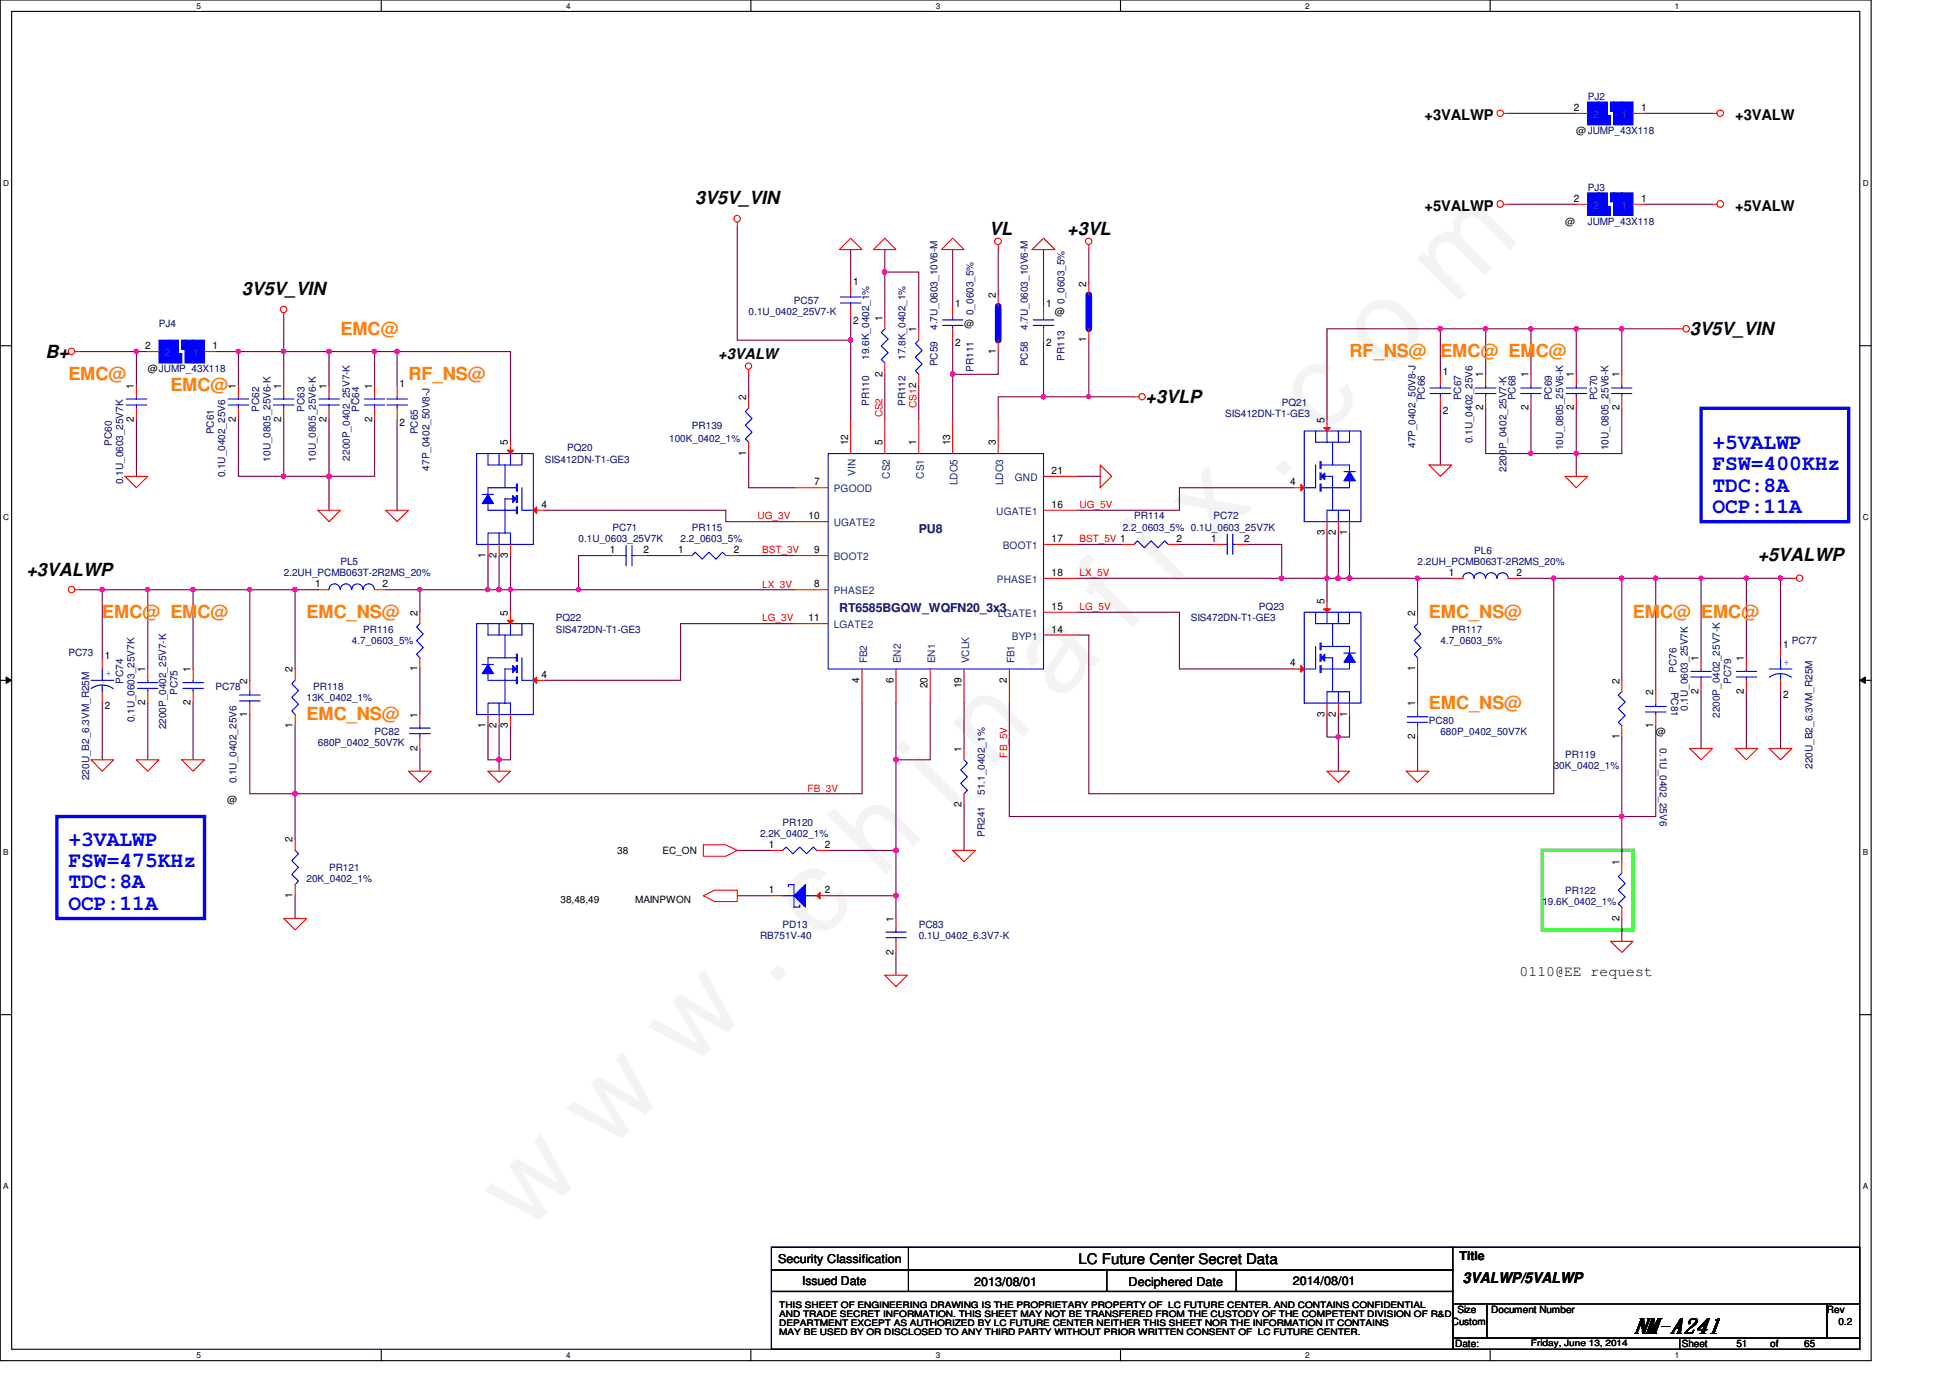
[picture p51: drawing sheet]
<svg xmlns="http://www.w3.org/2000/svg" width="297mm" height="210mm" viewBox="0 0 297 210" stroke-linecap="round" stroke-linejoin="round" font-family="sans-serif">
<defs><g id="words">
<text font-size="17.6" fill="#f0f" x="80.1" y="188" transform="rotate(-45 80.1 188)">w w w . c h i n a f i x . c o m</text>
<g font-size="3.3" fill="#00f">
<text x="260.9" y="68.4">+5VALWP</text>
<text x="260.9" y="71.6">FSW=400KHz</text>
<text x="260.9" y="74.9">TDC:8A</text>
<text x="260.9" y="78.1">OCP:11A</text>
<text x="10.4" y="128.8">+3VALWP</text>
<text x="10.4" y="132.1">FSW=475KHz</text>
<text x="10.4" y="135.3">TDC:8A</text>
<text x="10.4" y="138.6">OCP:11A</text>
</g>
<text font-size="3.3" x="248.7" y="203.1">NM-A241</text>
<g font-size="2.8">
<text x="105.9" y="31">3V5V_VIN</text>
<text x="150.7" y="35.7">VL</text>
<text x="162.6" y="35.7">+3VL</text>
<text x="36.8" y="44.9">3V5V_VIN</text>
<text x="257.4" y="51.1">3V5V_VIN</text>
<text x="6.9" y="54.5">B+</text>
<text x="174.5" y="61.4">+3VLP</text>
<text x="4" y="87.7">+3VALWP</text>
<text x="267.8" y="85.5">+5VALWP</text>
</g>
<g font-size="2.8" fill="#ff8000">
<text x="51.9" y="51">EMC@</text>
<text x="10.4" y="57.9">EMC@</text>
<text x="25.9" y="59.6">EMC@</text>
<text x="62.2" y="57.9">RF_NS@</text>
<text x="205.6" y="54.4">RF_NS@</text>
<text x="219.4" y="54.4">EMC@ EMC@</text>
<text x="15.6" y="94.1">EMC@ EMC@</text>
<text x="46.7" y="94.1">EMC_NS@</text>
<text x="217.7" y="94.1">EMC_NS@</text>
<text x="248.7" y="94.1">EMC@</text>
<text x="259.1" y="94.1">EMC@</text>
<text x="217.7" y="107.9">EMC_NS@</text>
<text x="46.7" y="109.7">EMC_NS@</text>
</g>
<g font-size="2.2">
<text x="217" y="18.3">+3VALWP</text>
<text x="264.3" y="18.3">+3VALW</text>
<text x="217" y="32.1">+5VALWP</text>
<text x="264.3" y="32.1">+5VALW</text>
<text x="109.4" y="54.7">+3VALW</text>
<text x="231.5" y="148.6">0110@EE request</text>
<text x="164.3" y="192.5">LC Future Center Secret Data</text>
<text x="222.8" y="195.5">3VALWP/5VALWP</text>
</g>
<g font-size="1.9" fill="#000080">
<text x="140" y="81.2">PU8</text>
<text x="127.8" y="93.3">RT6585BGQW_WQFN20_3x3</text>
</g>
<g font-size="1.9">
<text x="222.3" y="191.9">Title</text>
<text x="118.5" y="192.4">Security Classification</text>
<text x="122.2" y="195.7">Issued Date</text>
<text x="148.4" y="195.8">2013/08/01</text>
<text x="171.9" y="195.8">Deciphered Date</text>
<text x="196.9" y="195.7">2014/08/01</text>
</g>
<g font-size="1.6">
<text x="239.7" y="16.9">2</text>
<text x="250" y="16.9">1</text>
<text x="239.7" y="30.7">2</text>
<text x="250" y="30.7">1</text>
<text x="130" y="43.3">1</text>
<text x="145.5" y="46.8">1</text>
<text x="151.7" y="45.4" transform="rotate(-90 151.7 45.4)">2</text>
<text x="159.3" y="46.8">1</text>
<text x="165.5" y="43.7" transform="rotate(-90 165.5 43.7)">2</text>
<text x="22.1" y="53.2">2</text>
<text x="32.4" y="53.2">1</text>
<text x="130" y="49.3">2</text>
<text x="134.4" y="48.9" transform="rotate(-90 134.4 48.9)">1</text>
<text x="139.6" y="50.6" transform="rotate(-90 139.6 50.6)">1</text>
<text x="145.5" y="52.7">2</text>
<text x="151.7" y="53.9" transform="rotate(-90 151.7 53.9)">1</text>
<text x="159.3" y="52.7">2</text>
<text x="165.5" y="52.2" transform="rotate(-90 165.5 52.2)">1</text>
<text x="20.4" y="59.2" transform="rotate(-90 20.4 59.2)">1</text>
<text x="35.9" y="59.2" transform="rotate(-90 35.9 59.2)">1</text>
<text x="42.8" y="59.2" transform="rotate(-90 42.8 59.2)">1</text>
<text x="49.7" y="59.2" transform="rotate(-90 49.7 59.2)">1</text>
<text x="56.7" y="59.2" transform="rotate(-90 56.7 59.2)">1</text>
<text x="60.9" y="58.9">1</text>
<text x="134.4" y="57.4" transform="rotate(-90 134.4 57.4)">2</text>
<text x="219.8" y="57.1">1</text>
<text x="225.9" y="57.5" transform="rotate(-90 225.9 57.5)">1</text>
<text x="232.8" y="57.5" transform="rotate(-90 232.8 57.5)">1</text>
<text x="239.7" y="57.5" transform="rotate(-90 239.7 57.5)">1</text>
<text x="246.7" y="57.5" transform="rotate(-90 246.7 57.5)">1</text>
<text x="20.4" y="64.3" transform="rotate(-90 20.4 64.3)">2</text>
<text x="35.9" y="64.3" transform="rotate(-90 35.9 64.3)">2</text>
<text x="42.8" y="64.3" transform="rotate(-90 42.8 64.3)">2</text>
<text x="49.7" y="64.3" transform="rotate(-90 49.7 64.3)">2</text>
<text x="56.7" y="64.3" transform="rotate(-90 56.7 64.3)">2</text>
<text x="60.9" y="64.9">2</text>
<text x="113.7" y="61" transform="rotate(-90 113.7 61)">2</text>
<text x="201.8" y="64.4" transform="rotate(-90 201.8 64.4)">5</text>
<text x="219.8" y="63.1">2</text>
<text x="225.9" y="62.5" transform="rotate(-90 225.9 62.5)">2</text>
<text x="232.8" y="62.5" transform="rotate(-90 232.8 62.5)">2</text>
<text x="239.7" y="62.5" transform="rotate(-90 239.7 62.5)">2</text>
<text x="246.7" y="62.5" transform="rotate(-90 246.7 62.5)">2</text>
<text x="77.4" y="67.9" transform="rotate(-90 77.4 67.9)">5</text>
<text x="113.7" y="69.4" transform="rotate(-90 113.7 69.4)">1</text>
<text x="129.2" y="67.9" transform="rotate(-90 129.2 67.9)">12</text>
<text x="134.4" y="67.9" transform="rotate(-90 134.4 67.9)">5</text>
<text x="139.6" y="67.9" transform="rotate(-90 139.6 67.9)">1</text>
<text x="144.7" y="67.9" transform="rotate(-90 144.7 67.9)">13</text>
<text x="151.7" y="67.9" transform="rotate(-90 151.7 67.9)">3</text>
<text x="82.5" y="77.3">4</text>
<text x="124" y="73.9">7</text>
<text x="160.2" y="72.2">21</text>
<text x="160.2" y="77.3">16</text>
<text x="196.6" y="73.9">4</text>
<text x="123.1" y="79.1">10</text>
<text x="160.2" y="82.5">17</text>
<text x="179.2" y="82.5">2</text>
<text x="184.5" y="82.5">1</text>
<text x="189.5" y="82.5">2</text>
<text x="201.8" y="81.5" transform="rotate(-90 201.8 81.5)">3</text>
<text x="203.5" y="81.5" transform="rotate(-90 203.5 81.5)">2</text>
<text x="205.2" y="81.5" transform="rotate(-90 205.2 81.5)">1</text>
<text x="48" y="89.5">1</text>
<text x="58.3" y="89.5">2</text>
<text x="74" y="85" transform="rotate(-90 74 85)">1</text>
<text x="75.6" y="85" transform="rotate(-90 75.6 85)">2</text>
<text x="77.4" y="85" transform="rotate(-90 77.4 85)">3</text>
<text x="92.9" y="84.2">1</text>
<text x="98" y="84.2">2</text>
<text x="103.3" y="84.2">1</text>
<text x="111.8" y="84.2">2</text>
<text x="124" y="89.5">8</text>
<text x="124" y="84.2">9</text>
<text x="160.2" y="87.7">18</text>
<text x="220.7" y="87.7">1</text>
<text x="231" y="87.7">2</text>
<text x="63.6" y="93.8" transform="rotate(-90 63.6 93.8)">2</text>
<text x="77.4" y="93.8" transform="rotate(-90 77.4 93.8)">5</text>
<text x="123.1" y="94.6">11</text>
<text x="160.2" y="92.9">15</text>
<text x="201.8" y="92" transform="rotate(-90 201.8 92)">5</text>
<text x="215.6" y="93.8" transform="rotate(-90 215.6 93.8)">2</text>
<text x="16" y="100.3">1</text>
<text x="160.2" y="96.4">14</text>
<text x="196.6" y="101.5">4</text>
<text x="258.7" y="100.7" transform="rotate(-90 258.7 100.7)">1</text>
<text x="265.6" y="100.7" transform="rotate(-90 265.6 100.7)">1</text>
<text x="271.6" y="98.6">1</text>
<text x="22.1" y="107.4" transform="rotate(-90 22.1 107.4)">2</text>
<text x="22.1" y="102.4" transform="rotate(-90 22.1 102.4)">1</text>
<text x="29" y="107.4" transform="rotate(-90 29 107.4)">2</text>
<text x="29" y="102.4" transform="rotate(-90 29 102.4)">1</text>
<text x="37.7" y="104.1" transform="rotate(-90 37.7 104.1)">2</text>
<text x="44.6" y="102.4" transform="rotate(-90 44.6 102.4)">2</text>
<text x="63.6" y="102.3" transform="rotate(-90 63.6 102.3)">1</text>
<text x="82.5" y="103.3">4</text>
<text x="130.9" y="104" transform="rotate(-90 130.9 104)">4</text>
<text x="136.1" y="104" transform="rotate(-90 136.1 104)">6</text>
<text x="141.3" y="104.8" transform="rotate(-90 141.3 104.8)">20</text>
<text x="146.5" y="104.8" transform="rotate(-90 146.5 104.8)">19</text>
<text x="153.4" y="104" transform="rotate(-90 153.4 104)">2</text>
<text x="215.6" y="107.6" transform="rotate(-90 215.6 107.6)">1</text>
<text x="215.6" y="102.3" transform="rotate(-90 215.6 102.3)">1</text>
<text x="246.7" y="104.1" transform="rotate(-90 246.7 104.1)">2</text>
<text x="251.8" y="105.9" transform="rotate(-90 251.8 105.9)">2</text>
<text x="258.7" y="105.7" transform="rotate(-90 258.7 105.7)">2</text>
<text x="265.6" y="105.7" transform="rotate(-90 265.6 105.7)">2</text>
<text x="271.6" y="106.3">2</text>
<text x="16" y="108">2</text>
<text x="37.7" y="109.2" transform="rotate(-90 37.7 109.2)">1</text>
<text x="44.6" y="110.9" transform="rotate(-90 44.6 110.9)">1</text>
<text x="63.6" y="109.3" transform="rotate(-90 63.6 109.3)">1</text>
<text x="74" y="110.9" transform="rotate(-90 74 110.9)">1</text>
<text x="75.6" y="110.9" transform="rotate(-90 75.6 110.9)">2</text>
<text x="77.4" y="110.9" transform="rotate(-90 77.4 110.9)">3</text>
<text x="201.8" y="109.2" transform="rotate(-90 201.8 109.2)">3</text>
<text x="203.5" y="109.2" transform="rotate(-90 203.5 109.2)">2</text>
<text x="205.2" y="109.2" transform="rotate(-90 205.2 109.2)">1</text>
<text x="215.6" y="112.6" transform="rotate(-90 215.6 112.6)">2</text>
<text x="246.7" y="112.6" transform="rotate(-90 246.7 112.6)">1</text>
<text x="251.8" y="110.9" transform="rotate(-90 251.8 110.9)">1</text>
<text x="63.6" y="114.3" transform="rotate(-90 63.6 114.3)">2</text>
<text x="146.5" y="114.5" transform="rotate(-90 146.5 114.5)">1</text>
<text x="146.5" y="123" transform="rotate(-90 146.5 123)">2</text>
<text x="44.6" y="128.3" transform="rotate(-90 44.6 128.3)">2</text>
<text x="117.1" y="129.2">1</text>
<text x="125.6" y="129.2">2</text>
<text x="246.7" y="131.8" transform="rotate(-90 246.7 131.8)">1</text>
<text x="44.6" y="136.8" transform="rotate(-90 44.6 136.8)">1</text>
<text x="117.1" y="136.1">1</text>
<text x="125.6" y="136.1">2</text>
<text x="136.1" y="140.4" transform="rotate(-90 136.1 140.4)">1</text>
<text x="246.7" y="140.3" transform="rotate(-90 246.7 140.3)">2</text>
<text x="136.1" y="145.5" transform="rotate(-90 136.1 145.5)">2</text>
</g>
<g font-size="1.6" fill="#004080">
<text x="242.7" y="18">2</text>
<text x="247" y="18">1</text>
<text x="242.7" y="31.8">2</text>
<text x="247" y="31.8">1</text>
<text x="25.1" y="54.3">2</text>
<text x="29.4" y="54.3">1</text>
<text x="127" y="75">PGOOD</text>
<text x="130.3" y="72.5" transform="rotate(-90 130.3 72.5)">VIN</text>
<text x="135.5" y="72.9" transform="rotate(-90 135.5 72.9)">CS2</text>
<text x="140.7" y="72.9" transform="rotate(-90 140.7 72.9)">CS1</text>
<text x="145.9" y="73.9" transform="rotate(-90 145.9 73.9)">LDO5</text>
<text x="152.8" y="73.9" transform="rotate(-90 152.8 73.9)">LDO3</text>
<text x="154.6" y="73.3">GND</text>
<text x="127" y="80.2">UGATE2</text>
<text x="151.8" y="78.4">UGATE1</text>
<text x="152.7" y="83.7">BOOT1</text>
<text x="127" y="85.3">BOOT2</text>
<text x="151.8" y="88.8">PHASE1</text>
<text x="127" y="90.6">PHASE2</text>
<text x="127" y="95.7">LGATE2</text>
<text x="152" y="94">LGATE1</text>
<text x="132.1" y="101" transform="rotate(-90 132.1 101)">FB2</text>
<text x="137.2" y="101" transform="rotate(-90 137.2 101)">EN2</text>
<text x="142.4" y="101" transform="rotate(-90 142.4 101)">EN1</text>
<text x="147.6" y="101" transform="rotate(-90 147.6 101)">VCLK</text>
<text x="154.1" y="97.5">BYP1</text>
<text x="154.5" y="101" transform="rotate(-90 154.5 101)">FB1</text>
</g>
<g font-size="1.5" fill="#000080">
<text x="241.8" y="15.2">PJ2</text>
<text x="241.8" y="29">PJ3</text>
<text x="241.8" y="34.2">JUMP_43X118</text>
<text x="120.9" y="46.3">PC57</text>
<text x="162.1" y="46.3" transform="rotate(-90 162.1 46.3)">0_0603_5%</text>
<text x="24.2" y="49.8">PJ4</text>
<text x="114" y="48">0.1U_0402_25V7-K</text>
<text x="142.8" y="50.2" transform="rotate(-90 142.8 50.2)">4.7U_0603_10V6-M</text>
<text x="148.3" y="48" transform="rotate(-90 148.3 48)">0_0603_5%</text>
<text x="156.6" y="50.2" transform="rotate(-90 156.6 50.2)">4.7U_0603_10V6-M</text>
<text x="132.4" y="54.8" transform="rotate(-90 132.4 54.8)">19.6K_0402_1%</text>
<text x="137.9" y="54.8" transform="rotate(-90 137.9 54.8)">17.8K_0402_1%</text>
<text x="142.8" y="55.8" transform="rotate(-90 142.8 55.8)">PC59</text>
<text x="148.3" y="56.6" transform="rotate(-90 148.3 56.6)">PR111</text>
<text x="156.6" y="55.8" transform="rotate(-90 156.6 55.8)">PC58</text>
<text x="162.1" y="54.9" transform="rotate(-90 162.1 54.9)">PR113</text>
<text x="39.5" y="62.7" transform="rotate(-90 39.5 62.7)">PC62</text>
<text x="46.4" y="62.7" transform="rotate(-90 46.4 62.7)">PC63</text>
<text x="54.7" y="62.7" transform="rotate(-90 54.7 62.7)">PC64</text>
<text x="105.4" y="65.3">PR139</text>
<text x="132.4" y="61.8" transform="rotate(-90 132.4 61.8)">PR110</text>
<text x="137.9" y="61.8" transform="rotate(-90 137.9 61.8)">PR112</text>
<text x="186.6" y="63.6">SIS412DN-T1-GE3</text>
<text x="195.2" y="61.8">PQ21</text>
<text x="217" y="61" transform="rotate(-90 217 61)">PC66</text>
<text x="222.6" y="61" transform="rotate(-90 222.6 61)">PC67</text>
<text x="230.8" y="61" transform="rotate(-90 230.8 61)">PC68</text>
<text x="236.4" y="61" transform="rotate(-90 236.4 61)">PC69</text>
<text x="243.3" y="61" transform="rotate(-90 243.3 61)">PC70</text>
<text x="17" y="67.9" transform="rotate(-90 17 67.9)">PC60</text>
<text x="32.6" y="66.2" transform="rotate(-90 32.6 66.2)">PC61</text>
<text x="41.2" y="70.3" transform="rotate(-90 41.2 70.3)">10U_0805_25V6-K</text>
<text x="48.1" y="70.3" transform="rotate(-90 48.1 70.3)">10U_0805_25V6-K</text>
<text x="53.3" y="70.1" transform="rotate(-90 53.3 70.1)">2200P_0402_25V7-K</text>
<text x="63.7" y="66.2" transform="rotate(-90 63.7 66.2)">PC65</text>
<text x="65.4" y="71.7" transform="rotate(-90 65.4 71.7)">47P_0402_50V8-J</text>
<text x="83" y="70.5">SIS412DN-T1-GE3</text>
<text x="86.4" y="68.7">PQ20</text>
<text x="101.9" y="67.4">100K_0402_1%</text>
<text x="215.6" y="68.2" transform="rotate(-90 215.6 68.2)">47P_0402_50V8-J</text>
<text x="224.3" y="67.5" transform="rotate(-90 224.3 67.5)">0.1U_0402_25V6</text>
<text x="229.5" y="71.8" transform="rotate(-90 229.5 71.8)">2200P_0402_25V7-K</text>
<text x="238.1" y="68.6" transform="rotate(-90 238.1 68.6)">10U_0805_25V6-K</text>
<text x="245" y="68.6" transform="rotate(-90 245 68.6)">10U_0805_25V6-K</text>
<text x="18.8" y="73.7" transform="rotate(-90 18.8 73.7)">0.1U_0603_25V7K</text>
<text x="34.3" y="72.7" transform="rotate(-90 34.3 72.7)">0.1U_0402_25V6</text>
<text x="88.1" y="82.6">0.1U_0603_25V7K</text>
<text x="93.3" y="80.9">PC71</text>
<text x="103.7" y="82.6">2.2_0603_5%</text>
<text x="105.4" y="80.9">PR115</text>
<text x="171" y="80.9">2.2_0603_5% 0.1U_0603_25V7K</text>
<text x="172.8" y="79.1">PR114</text>
<text x="184.9" y="79.1">PC72</text>
<text x="43.2" y="87.8">2.2UH_PCMB063T-2R2MS_20%</text>
<text x="51.9" y="86">PL5</text>
<text x="215.9" y="86">2.2UH_PCMB063T-2R2MS_20%</text>
<text x="224.6" y="84.3">PL6</text>
<text x="84.7" y="94.7">PQ22</text>
<text x="181.4" y="94.7">SIS472DN-T1-GE3</text>
<text x="191.8" y="93">PQ23</text>
<text x="10.4" y="99.9">PC73</text>
<text x="53.6" y="98.1">4.7_0603_5%</text>
<text x="55.3" y="96.4">PR116</text>
<text x="84.7" y="96.4">SIS472DN-T1-GE3</text>
<text x="219.4" y="98.1">4.7_0603_5%</text>
<text x="221.1" y="96.4">PR117</text>
<text x="273" y="98.1">PC77</text>
<text x="18.8" y="104.1" transform="rotate(-90 18.8 104.1)">PC74</text>
<text x="27" y="105.9" transform="rotate(-90 27 105.9)">PC75</text>
<text x="32.8" y="105">PC78</text>
<text x="46.7" y="106.8">13K_0402_1%</text>
<text x="47.7" y="105">PR118</text>
<text x="254.6" y="105.4" transform="rotate(90 254.6 105.4)">PC81</text>
<text x="255.4" y="102.4" transform="rotate(-90 255.4 102.4)">PC76</text>
<text x="263.7" y="104.1" transform="rotate(-90 263.7 104.1)">PC79</text>
<text x="20.5" y="110" transform="rotate(-90 20.5 110)">0.1U_0603_25V7K</text>
<text x="25.3" y="111.1" transform="rotate(-90 25.3 111.1)">2200P_0402_25V7-K</text>
<text x="48.4" y="113.7">680P_0402_50V7K</text>
<text x="57.1" y="111.9">PC82</text>
<text x="217.7" y="110.2">PC80</text>
<text x="219.4" y="111.9">680P_0402_50V7K</text>
<text x="257.1" y="108.3" transform="rotate(-90 257.1 108.3)">0.1U_0603_25V7K</text>
<text x="262" y="109.3" transform="rotate(-90 262 109.3)">2200P_0402_25V7-K</text>
<text x="13.6" y="118.8" transform="rotate(-90 13.6 118.8)">220U_B2_6.3VM_R25M</text>
<text x="36" y="119.3" transform="rotate(-90 36 119.3)">0.1U_0402_25V6</text>
<text x="236.7" y="117.1">30K_0402_1%</text>
<text x="238.4" y="115.4">PR119</text>
<text x="252.9" y="114" transform="rotate(90 252.9 114)">0.1U_0402_25V6</text>
<text x="276.1" y="117.1" transform="rotate(-90 276.1 117.1)">220U_B2_6.3VM_R25M</text>
<text x="119.2" y="125.8">PR120</text>
<text x="150" y="121.1" transform="rotate(-90 150 121.1)">51.1_0402_1%</text>
<text x="115.8" y="127.5">2.2K_0402_1%</text>
<text x="150" y="127.5" transform="rotate(-90 150 127.5)">PR241</text>
<text x="46.7" y="134.4">20K_0402_1%</text>
<text x="50.1" y="132.7">PR121</text>
<text x="234.9" y="137.8">19.6K_0402_1%</text>
<text x="238.4" y="136.1">PR122</text>
<text x="115.8" y="143">RB751V-40</text>
<text x="119.2" y="141.3">PD13</text>
<text x="140" y="141.3">PC83</text>
<text x="140" y="143">0.1U_0402_6.3V7-K</text>
</g>
<g font-size="1.5">
<text x="240.1" y="20.4">@JUMP_43X118</text>
<text x="238.4" y="34.2">@</text>
<text x="146.9" y="49.8">@</text>
<text x="160.7" y="48">@</text>
<text x="22.5" y="56.7">@JUMP_43X118</text>
<text x="252.2" y="111.9">@</text>
<text x="34.6" y="122.3">@</text>
<text x="94" y="130.1">38</text>
<text x="100.9" y="130.1">EC_ON</text>
<text x="85.4" y="137.5">38,48,49</text>
<text x="96.8" y="137.5">MAINPWON</text>
<text x="221.1" y="201.8">Custom</text>
<text x="222" y="200">Size</text>
<text x="227.2" y="200">Document Number</text>
<text x="278.3" y="200">Rev</text>
<text x="280" y="201.8">0.2</text>
<text x="221.7" y="205.2">Date:</text>
<text x="256.2" y="205.2">Sheet</text>
<text x="264.5" y="205.2">51</text>
<text x="269.7" y="205.2">of</text>
<text x="274.8" y="205.2">65</text>
</g>
<g font-size="1.5" fill="#f00">
<text x="134.4" y="63.6" transform="rotate(-90 134.4 63.6)">CS2</text>
<text x="139.6" y="62.2" transform="rotate(-90 139.6 62.2)">CS12</text>
<text x="164.5" y="77.4">UG_5V</text>
<text x="115.4" y="79.1">UG_3V</text>
<text x="164.5" y="82.6">BST_5V 1</text>
<text x="116.1" y="84.3">BST_3V</text>
<text x="116.1" y="89.5">LX_3V</text>
<text x="164.5" y="87.8">LX_5V</text>
<text x="116.1" y="94.7">LG_3V</text>
<text x="164.5" y="92.9">LG_5V</text>
<text x="153.4" y="115.4" transform="rotate(-90 153.4 115.4)">FB_5V</text>
<text x="123" y="120.6">FB_3V</text>
</g>
<g font-size="1.5" fill="#00f">
<text x="271.7" y="101.3">+</text>
<text x="16.1" y="103">+</text>
</g>
<g font-size="1.4">
<text x="118.7" y="199.2">THIS SHEET OF ENGINEERING DRAWING IS THE PROPRIETARY PROPERTY OF LC FUTURE CENTER. AND CONTAINS CONFIDENTIAL</text>
<text x="118.7" y="200.6">AND TRADE SECRET INFORMATION. THIS SHEET MAY NOT BE TRANSFERED FROM THE CUSTODY OF THE COMPETENT DIVISION OF R&amp;D</text>
<text x="118.7" y="202">DEPARTMENT EXCEPT AS AUTHORIZED BY LC FUTURE CENTER NEITHER THIS SHEET NOR THE INFORMATION IT CONTAINS</text>
<text x="118.7" y="203.4">MAY BE USED BY OR DISCLOSED TO ANY THIRD PARTY WITHOUT PRIOR WRITTEN CONSENT OF LC FUTURE CENTER.</text>
<text x="233.2" y="205.1">Friday, June 13, 2014</text>
</g>
<g font-size="1.3">
<text x="29.9" y="1.4">5</text>
<text x="86.2" y="1.4">4</text>
<text x="142.5" y="1.4">3</text>
<text x="198.8" y="1.4">2</text>
<text x="255.1" y="1.4">1</text>
<text x=".5" y="28.3">D</text>
<text x="283.8" y="28.3">D</text>
<text x=".5" y="79.2">C</text>
<text x="283.8" y="79.2">C</text>
<text x=".5" y="130.2">B</text>
<text x="283.8" y="130.2">B</text>
<text x=".5" y="181.1">A</text>
<text x="283.8" y="181.1">A</text>
<text x="29.9" y="206.9">5</text>
<text x="86.2" y="206.9">4</text>
<text x="142.5" y="206.9">3</text>
<text x="198.8" y="206.9">2</text>
<text x="255.1" y="206.9">1</text>
</g>
</g></defs>
<path d="M0 0h285v207.3h-285zM1.8 1.7h281.5v203.8h-281.5z" fill="none" stroke="#000" stroke-width=".17"/>
<g fill="#fff">
<path d="M29.9 .2h.7v1.4h-.7z"/>
<path d="M29.9 205.7h.7v1.4h-.7z"/>
</g>
<path d="M58.1 0v1.7M58.1 205.5v1.8" fill="none" stroke="#000" stroke-width=".17"/>
<g fill="#fff">
<path d="M86.2 .2h.7v1.4h-.7z"/>
<path d="M86.2 205.7h.7v1.4h-.7z"/>
</g>
<path d="M114.4 0v1.7M114.4 205.5v1.8" fill="none" stroke="#000" stroke-width=".17"/>
<g fill="#fff">
<path d="M142.5 .2h.7v1.4h-.7z"/>
<path d="M142.5 205.7h.7v1.4h-.7z"/>
</g>
<path d="M170.7 0v1.7M170.7 205.5v1.8" fill="none" stroke="#000" stroke-width=".17"/>
<g fill="#fff">
<path d="M198.8 .2h.7v1.4h-.7z"/>
<path d="M198.8 205.7h.7v1.4h-.7z"/>
</g>
<path d="M227 0v1.7M227 205.5v1.8" fill="none" stroke="#000" stroke-width=".17"/>
<g fill="#fff">
<path d="M255.1 .2h.7v1.4h-.7z"/>
<path d="M255.1 205.7h.7v1.4h-.7z"/>
<path d="M.5 27.2h.9v1.4h-.9z"/>
<path d="M283.8 27.2h.8v1.4h-.8z"/>
<path d="M.5 78.1h.9v1.4h-.9z"/>
<path d="M283.8 78.1h.8v1.4h-.8z"/>
</g>
<path d="M0 52.7h1.8M283.3 52.7h1.7" fill="none" stroke="#000" stroke-width=".17"/>
<g fill="#fff">
<path d="M.5 129.1h.8v1.4h-.8z"/>
<path d="M283.8 129.1h.8v1.4h-.8z"/>
</g>
<path d="M0 103.6h1.8M283.3 103.6h1.7" fill="none" stroke="#000" stroke-width=".17"/>
<path d="M.9 103.1l.9 .5-.9 .5zM283.3 103.6l.8-.5v1z" fill="#000"/>
<path d="M.9 103.1l.9 .5-.9 .5zM283.3 103.6l.8-.5v1z" fill="none" stroke="#000" stroke-width=".15"/>
<g fill="#fff">
<path d="M.5 180h.8v1.4h-.8z"/>
<path d="M283.8 180h.8v1.4h-.8z"/>
</g>
<path d="M0 154.6h1.8M283.3 154.6h1.7" fill="none" stroke="#000" stroke-width=".17"/>
<path d="M259.1 62.2h22.5v17.3h-22.5zM8.7 124.4h22.5v15.5h-22.5z" fill="none" stroke="#00f" stroke-width=".51"/>
<path d="M234.9 129.5h13.8v12.1h-13.8z" fill="none" stroke="#0f0" stroke-width=".51"/>
<path d="M45 89.8v12.1M252.2 88.1v17.3M45 110.5v10.4" fill="none" stroke="#800040" stroke-width=".17"/>
<circle cx="44.9" cy="120.9" r=".32" fill="#f0f"/>
<circle cx="44.9" cy="120.9" r=".32" fill="none" stroke="#f0f" stroke-width=".17"/>
<path d="M60.5 53.6h17.3" fill="none" stroke="#800040" stroke-width=".17"/>
<circle cx="60.5" cy="53.5" r=".32" fill="#f0f"/>
<circle cx="60.5" cy="53.5" r=".32" fill="none" stroke="#f0f" stroke-width=".17"/>
<path d="M15.6 89.8v10.4" fill="none" stroke="#800040" stroke-width=".17"/>
<circle cx="15.6" cy="89.8" r=".33" fill="#f0f"/>
<circle cx="15.6" cy="89.8" r=".33" fill="none" stroke="#f0f" stroke-width=".17"/>
<path d="M233.2 50.1h6.9v6.9M233.2 69.1h6.9M240.1 69.1h7M240.1 62.2v6.9M240.1 69.1v3.5M15.6 107.1v8.6M45 136.4v3.5M247.1 139.9v3.5" fill="none" stroke="#800040" stroke-width=".17"/>
<circle cx="240.1" cy="69.1" r=".33" fill="#f0f"/>
<circle cx="240.1" cy="69.1" r=".33" fill="none" stroke="#f0f" stroke-width=".17"/>
<path d="M247.1 50.1v6.9" fill="none" stroke="#800040" stroke-width=".17"/>
<circle cx="247" cy="50.1" r=".34" fill="#f0f"/>
<circle cx="247" cy="50.1" r=".34" fill="none" stroke="#f0f" stroke-width=".17"/>
<path d="M240.1 50.1h7" fill="none" stroke="#800040" stroke-width=".17"/>
<circle cx="240.1" cy="50.1" r=".34" fill="#f0f"/>
<circle cx="240.1" cy="50.1" r=".34" fill="none" stroke="#f0f" stroke-width=".17"/>
<path d="M32.8 53.6h3.5M43.2 48.4v5.2M247.1 62.2v6.9" fill="none" stroke="#800040" stroke-width=".17"/>
<circle cx="43.2" cy="53.5" r=".32" fill="#f0f"/>
<circle cx="43.2" cy="53.5" r=".32" fill="none" stroke="#f0f" stroke-width=".17"/>
<path d="M20.8 53.6h1.7M43.2 53.6v5.1" fill="none" stroke="#800040" stroke-width=".17"/>
<circle cx="43.2" cy="53.5" r=".32" fill="#f0f"/>
<circle cx="43.2" cy="53.5" r=".32" fill="none" stroke="#f0f" stroke-width=".17"/>
<path d="M50.1 72.6v5.1" fill="none" stroke="#800040" stroke-width=".17"/>
<circle cx="50.1" cy="72.5" r=".33" fill="#f0f"/>
<circle cx="50.1" cy="72.5" r=".33" fill="none" stroke="#f0f" stroke-width=".17"/>
<path d="M50.1 53.6v5.1M50.1 63.9v8.7" fill="none" stroke="#800040" stroke-width=".17"/>
<circle cx="50.1" cy="72.5" r=".33" fill="#f0f"/>
<circle cx="50.1" cy="72.5" r=".33" fill="none" stroke="#f0f" stroke-width=".17"/>
<path d="M43.2 63.9v8.7M45 89.8h3.4" fill="none" stroke="#800040" stroke-width=".17"/>
<circle cx="44.9" cy="89.8" r=".32" fill="#f0f"/>
<circle cx="44.9" cy="89.8" r=".32" fill="none" stroke="#f0f" stroke-width=".17"/>
<path d="M36.3 53.6h6.9" fill="none" stroke="#800040" stroke-width=".17"/>
<circle cx="43.2" cy="53.5" r=".32" fill="#f0f"/>
<circle cx="43.2" cy="53.5" r=".32" fill="none" stroke="#f0f" stroke-width=".17"/>
<path d="M64 89.8h10.3" fill="none" stroke="#800040" stroke-width=".17"/>
<circle cx="63.9" cy="89.8" r=".32" fill="#f0f"/>
<circle cx="63.9" cy="89.8" r=".32" fill="none" stroke="#f0f" stroke-width=".17"/>
<path d="M36.3 53.6v5.1M36.3 63.9v8.7" fill="none" stroke="#800040" stroke-width=".17"/>
<circle cx="36.3" cy="53.5" r=".32" fill="#f0f"/>
<circle cx="36.3" cy="53.5" r=".32" fill="none" stroke="#f0f" stroke-width=".17"/>
<path d="M50.1 53.6h7v5.1" fill="none" stroke="#800040" stroke-width=".17"/>
<circle cx="50.1" cy="53.5" r=".33" fill="#f0f"/>
<circle cx="50.1" cy="53.5" r=".33" fill="none" stroke="#f0f" stroke-width=".17"/>
<path d="M20.8 53.6v5.1M247.1 50.1h8.6M57.1 63.9v8.7h-7M58.8 89.8h5.2M64 114v3.5M64 101.9v6.9M271.2 105.4v8.6" fill="none" stroke="#800040" stroke-width=".17"/>
<circle cx="20.8" cy="53.5" r=".32" fill="#f0f"/>
<circle cx="20.8" cy="53.5" r=".32" fill="none" stroke="#f0f" stroke-width=".17"/>
<path d="M229.8 17.3h10.3M250.5 17.3h10.4M229.8 31.1h10.3M250.5 31.1h10.4M12.1 53.6h8.7M60.5 53.6v5.1M20.8 63.9v8.7M64 89.8v3.5" fill="none" stroke="#800040" stroke-width=".17"/>
<circle cx="60.5" cy="53.5" r=".32" fill="#f0f"/>
<circle cx="60.5" cy="53.5" r=".32" fill="none" stroke="#f0f" stroke-width=".17"/>
<path d="M57.1 53.6h3.4M60.5 63.9v13.8" fill="none" stroke="#800040" stroke-width=".17"/>
<circle cx="57" cy="53.5" r=".33" fill="#f0f"/>
<circle cx="57" cy="53.5" r=".33" fill="none" stroke="#f0f" stroke-width=".17"/>
<path d="M43.2 53.6h6.9M43.2 72.6h6.9" fill="none" stroke="#800040" stroke-width=".17"/>
<circle cx="43.2" cy="72.5" r=".32" fill="#f0f"/>
<circle cx="43.2" cy="72.5" r=".32" fill="none" stroke="#f0f" stroke-width=".17"/>
<path d="M271.2 88.1h1.8" fill="none" stroke="#800040" stroke-width=".17"/>
<circle cx="271.2" cy="88.1" r=".32" fill="#f0f"/>
<circle cx="271.2" cy="88.1" r=".32" fill="none" stroke="#f0f" stroke-width=".17"/>
<path d="M36.3 72.6h6.9M88.1 89.8h32.8M164.1 88.1h31.1M45 120.9h86.3" fill="none" stroke="#800040" stroke-width=".17"/>
<circle cx="44.9" cy="120.9" r=".32" fill="#f0f"/>
<circle cx="44.9" cy="120.9" r=".32" fill="none" stroke="#f0f" stroke-width=".17"/>
<path d="M12.1 89.8h3.5M38.1 89.8v13.8M247.1 88.1v15.5M38.1 108.8v12.1" fill="none" stroke="#800040" stroke-width=".17"/>
<circle cx="247" cy="88.1" r=".33" fill="#f0f"/>
<circle cx="247" cy="88.1" r=".33" fill="none" stroke="#f0f" stroke-width=".17"/>
<path d="M29.4 89.8h8.7M252.2 88.1h-15.5v32.8h-70.8M247.1 112.3v12.1M252.2 110.5v13.9h-5.1M247.1 124.4v6.9" fill="none" stroke="#800040" stroke-width=".17"/>
<circle cx="29.4" cy="89.8" r=".32" fill="#f0f"/>
<circle cx="29.4" cy="89.8" r=".32" fill="none" stroke="#f0f" stroke-width=".17"/>
<path d="M38.1 89.8h6.9" fill="none" stroke="#800040" stroke-width=".17"/>
<circle cx="38" cy="89.8" r=".32" fill="#f0f"/>
<circle cx="38" cy="89.8" r=".32" fill="none" stroke="#f0f" stroke-width=".17"/>
<path d="M45 120.9v6.9" fill="none" stroke="#800040" stroke-width=".17"/>
<circle cx="44.9" cy="120.9" r=".32" fill="#f0f"/>
<circle cx="44.9" cy="120.9" r=".32" fill="none" stroke="#f0f" stroke-width=".17"/>
<path d="M15.6 89.8h6.9v12.1M22.5 89.8h6.9v12.1M38.1 120.9h6.9" fill="none" stroke="#800040" stroke-width=".17"/>
<circle cx="22.5" cy="89.8" r=".33" fill="#f0f"/>
<circle cx="22.5" cy="89.8" r=".33" fill="none" stroke="#f0f" stroke-width=".17"/>
<path d="M259.1 88.1v12.1M266 88.1v12.1M271.2 88.1v10.4M22.5 107.1v8.6M29.4 107.1v8.6M259.1 105.4v8.6M266 105.4v8.6" fill="none" stroke="#800040" stroke-width=".17"/>
<circle cx="271.2" cy="88.1" r=".32" fill="#f0f"/>
<circle cx="271.2" cy="88.1" r=".32" fill="none" stroke="#f0f" stroke-width=".17"/>
<path d="M266 88.1h5.2" fill="none" stroke="#800040" stroke-width=".17"/>
<circle cx="266" cy="88.1" r=".33" fill="#f0f"/>
<circle cx="266" cy="88.1" r=".33" fill="none" stroke="#f0f" stroke-width=".17"/>
<path d="M252.2 88.1h6.9" fill="none" stroke="#800040" stroke-width=".17"/>
<circle cx="252.2" cy="88.1" r=".32" fill="#f0f"/>
<circle cx="252.2" cy="88.1" r=".32" fill="none" stroke="#f0f" stroke-width=".17"/>
<path d="M259.1 88.1h6.9" fill="none" stroke="#800040" stroke-width=".17"/>
<circle cx="259.1" cy="88.1" r=".32" fill="#f0f"/>
<circle cx="259.1" cy="88.1" r=".32" fill="none" stroke="#f0f" stroke-width=".17"/>
<path d="M153.8 124.4h93.3" fill="none" stroke="#800040" stroke-width=".17"/>
<circle cx="247" cy="124.3" r=".33" fill="#f0f"/>
<circle cx="247" cy="124.3" r=".33" fill="none" stroke="#f0f" stroke-width=".17"/>
<g fill="none" stroke="#f00" stroke-width=".17">
<path d="M229.1 17.3h.7M260.9 17.3h.6M260.9 31.1h.6M11.4 53.6h.7M43.2 47.7v.7M255.7 50.1h.7M19 72.6h3.5l-1.7 1.7zM48.4 77.7h3.5l-1.8 1.8zM58.8 77.7h3.4l-1.7 1.8zM238.4 72.6h3.4l-1.7 1.7zM11.4 89.8h.7M48.4 89.8h1.7"/>
<path d="M57.1 89.8h1.7M64 93.3v1.7M273 88.1h.6M13.9 115.7h3.4l-1.7 1.8zM20.8 115.7h3.4l-1.7 1.8zM27.7 115.7h3.5l-1.8 1.8zM29.4 101.9v1.7M29.4 105.4v1.7M38.1 107.1v1.7M38.1 103.6v1.8M62.2 117.5h3.5l-1.7 1.7zM64 100.2v1.7"/>
<path d="M252.2 108.8v1.7M252.2 105.4v1.7M257.4 114h3.5l-1.8 1.7zM259.1 100.2v1.7M259.1 103.6v1.8M264.3 114h3.5l-1.8 1.7zM269.5 114h3.5l-1.8 1.7zM43.2 139.9h3.5l-1.7 1.7zM245.3 143.4h3.4l-1.6 1.7z"/>
<circle cx="228.5" cy="17.2" r=".49"/>
<circle cx="262" cy="17.2" r=".5"/>
<circle cx="262" cy="31.1" r=".51"/>
<circle cx="10.9" cy="53.5" r=".49"/>
<circle cx="43.2" cy="47.1" r=".49"/>
<circle cx="256.8" cy="50.1" r=".5"/>
<circle cx="10.9" cy="89.8" r=".49"/>
<circle cx="274.1" cy="88.1" r=".49"/>
</g>
<path d="M117.5 190h103.8v3.5h-103.8zM117.5 193.5h103.8v3.2h-103.8zM117.5 196.7h103.8v8.8h-103.8zM138.4 193.5v3.2M168.6 193.5v3.2M188.3 193.5v3.2M221.1 190h62.2v8.6M221.3 198.6h5.2v5.2h-5.2zM226.5 198.6h51.8v5.2h-51.8zM278.3 198.6h5v5.2h-5zM221.3 203.8h34.6v1.7h-34.6zM255.9 203.8h27.4v1.7h-27.4z" fill="none" stroke="#000" stroke-width=".17"/>
<g fill="none" stroke="#00f" stroke-width=".17">
<path d="M51.8 89.8a.85 .85 0 0 0-.9-.9 .85 .85 0 0 0-.8 .9M53.5 89.8a.85 .85 0 0 0-.8-.9 .85 .85 0 0 0-.8 .9M55.3 89.8a.85 .85 0 0 0-.9-.9 .85 .85 0 0 0-.8 .9M57 89.8a.85 .85 0 0 0-.8-.9 .85 .85 0 0 0-.9 .9M64 95l-.5 .5 1 1.1-1 1 1 1-1 1.1 .5 .5M27.9 104.9h3.1M27.9 104h3.1M29.4 103.6v.4M29.4 104.9v.5M36.5 105.9h3.1M36.5 106.8h3.1M38.1 106.8v.3"/>
<path d="M38.1 105.4v.5M250.7 107.6h3.1M250.7 108.5h3.1M252.2 108.5v.3M252.2 107.1v.5M257.6 103.1h3.1M257.6 102.3h3.1M259.1 101.9v.4M259.1 103.1v.5"/>
</g>
<path d="M247.1 29.4h1.6v3.4h-1.6z" fill-rule="evenodd" fill="#00f"/>
<path d="M247.1 29.4h1.6v3.4h-1.6z" fill="none" stroke="#00f" stroke-width=".17"/>
<path d="M245.8 29.4h1.3v3.4h-1.3z" fill-rule="evenodd" fill="#00f"/>
<path d="M245.8 29.4h1.3v3.4h-1.3z" fill="none" stroke="#00f" stroke-width=".17"/>
<path d="M245.3 29.4h.5v1.3h-.5z" fill-rule="evenodd" fill="#00f"/>
<path d="M245.3 29.4h.5v1.3h-.5z" fill="none" stroke="#00f" stroke-width=".17"/>
<path d="M244.8 31.5h.5v1.3h-.5z" fill-rule="evenodd" fill="#00f"/>
<path d="M244.8 31.5h.5v1.3h-.5z" fill="none" stroke="#00f" stroke-width=".17"/>
<path d="M243.6 29.4h1.2v3.4h-1.2z" fill-rule="evenodd" fill="#00f"/>
<path d="M243.6 29.4h1.2v3.4h-1.2z" fill="none" stroke="#00f" stroke-width=".17"/>
<path d="M241.8 29.4h1.8v3.4h-1.8z" fill-rule="evenodd" fill="#00f"/>
<path d="M241.8 29.4h1.8v3.4h-1.8zM34.8 61.7h3.1M34.8 60.8h3.1M36.3 60.5v.3M36.3 61.7v.5M264.5 103.1h3.1M264.5 102.3h3.1M266 101.9v.4M266 103.1v.5M247.1 133l-.6 .5 1.1 1.1-1.1 1 1.1 1-1.1 1.1 .6 .5" fill="none" stroke="#00f" stroke-width=".17"/>
<path d="M240.1 31.1h1.7M248.7 31.1h1.8M36.3 58.7v1.8M36.3 62.2v1.7M266 100.2v1.7M266 103.6v1.8M247.1 131.3v1.7M247.1 138.2v1.7" fill="none" stroke="#f00" stroke-width=".17"/>
<path d="M29.4 51.8h1.8v3.5h-1.8z" fill-rule="evenodd" fill="#00f"/>
<path d="M29.4 51.8h1.8v3.5h-1.8z" fill="none" stroke="#00f" stroke-width=".17"/>
<path d="M28.2 51.8h1.2v3.5h-1.2z" fill-rule="evenodd" fill="#00f"/>
<path d="M28.2 51.8h1.2v3.5h-1.2z" fill="none" stroke="#00f" stroke-width=".17"/>
<path d="M27.7 51.8h.5v1.4h-.5z" fill-rule="evenodd" fill="#00f"/>
<path d="M27.7 51.8h.5v1.4h-.5z" fill="none" stroke="#00f" stroke-width=".17"/>
<path d="M27.2 53.9h.5v1.4h-.5z" fill-rule="evenodd" fill="#00f"/>
<path d="M27.2 53.9h.5v1.4h-.5z" fill="none" stroke="#00f" stroke-width=".17"/>
<path d="M25.9 51.8h1.3v3.5h-1.3z" fill-rule="evenodd" fill="#00f"/>
<path d="M25.9 51.8h1.3v3.5h-1.3z" fill="none" stroke="#00f" stroke-width=".17"/>
<path d="M24.2 51.8h1.7v3.5h-1.7z" fill-rule="evenodd" fill="#00f"/>
<path d="M24.2 51.8h1.7v3.5h-1.7zM13.9 104.9a2.82 2.82 0 0 1 3.3 0M13.9 103.6h3.4M15.6 101.9v1.7M15.6 104.4v1" fill="none" stroke="#00f" stroke-width=".17"/>
<path d="M22.5 53.6h1.7M31.2 53.6h1.6M15.6 100.2v1.7M15.6 105.4v1.7" fill="none" stroke="#f00" stroke-width=".17"/>
<path d="M247.1 15.5h1.6v3.5h-1.6z" fill-rule="evenodd" fill="#00f"/>
<path d="M247.1 15.5h1.6v3.5h-1.6z" fill="none" stroke="#00f" stroke-width=".17"/>
<path d="M245.8 15.5h1.3v3.5h-1.3z" fill-rule="evenodd" fill="#00f"/>
<path d="M245.8 15.5h1.3v3.5h-1.3z" fill="none" stroke="#00f" stroke-width=".17"/>
<path d="M245.3 15.5h.5v1.4h-.5z" fill-rule="evenodd" fill="#00f"/>
<path d="M245.3 15.5h.5v1.4h-.5z" fill="none" stroke="#00f" stroke-width=".17"/>
<path d="M244.8 17.6h.5v1.4h-.5z" fill-rule="evenodd" fill="#00f"/>
<path d="M244.8 17.6h.5v1.4h-.5z" fill="none" stroke="#00f" stroke-width=".17"/>
<path d="M243.6 15.5h1.2v3.5h-1.2z" fill-rule="evenodd" fill="#00f"/>
<path d="M243.6 15.5h1.2v3.5h-1.2z" fill="none" stroke="#00f" stroke-width=".17"/>
<path d="M241.8 15.5h1.8v3.5h-1.8z" fill-rule="evenodd" fill="#00f"/>
<g fill="none" stroke="#00f" stroke-width=".17">
<path d="M241.8 15.5h1.8v3.5h-1.8zM238.6 59.9h3.1M238.6 59.1h3.1M240.1 58.7v.4M240.1 59.9v.6M245.5 59.9h3.1M245.5 59.1h3.1M247.1 58.7v.4M247.1 59.9v.6M19.2 61.7h3.1M19.2 60.8h3.1M20.8 60.5v.3"/>
<path d="M20.8 61.7v.5M41.7 61.7h3.1M41.7 60.8h3.1M43.2 60.5v.3M43.2 61.7v.5M48.6 61.7h3.1M48.6 60.8h3.1M50.1 60.5v.3M50.1 61.7v.5M55.5 61.7h3.1M55.5 60.8h3.1M57.1 60.5v.3"/>
<path d="M57.1 61.7v.5M58.9 61.7h3.2M58.9 60.8h3.2M60.5 60.5v.3M60.5 61.7v.5M126.1 69.1h32.9v32.8h-32.9zM21 104.9h3M21 104h3M22.5 103.6v.4M22.5 104.9v.5M45 103.6l-.6 .5 1.1 1.1-1.1 1 1.1 1.1-1.1 1 .6 .5M62.4 111.8h3.1"/>
<path d="M62.4 110.9h3.1M64 110.5v.4M64 111.8v.5M247.1 105.4l-.6 .5 1.1 1-1.1 1.1 1.1 1-1.1 1 .6 .5M269.5 101.9h3.5M269.5 103.2a2.82 2.82 0 0 1 3.4 0M271.2 100.2v1.7M271.2 102.6v1M45 129.5l.5 .5-1.1 1.1 1.1 1-1.1 1.1 1.1 1-.5 .5"/>
</g>
<g fill="none" stroke="#f00" stroke-width=".17">
<path d="M240.1 17.3h1.7M248.7 17.3h1.8M20.8 58.7v1.8M43.2 58.7v1.8M50.1 58.7v1.8M57.1 58.7v1.8M60.5 58.7v1.8M240.1 57v1.7M247.1 57v1.7M20.8 62.2v1.7M43.2 62.2v1.7M50.1 62.2v1.7"/>
<path d="M57.1 62.2v1.7M60.5 62.2v1.7M240.1 60.5v1.7M247.1 60.5v1.7M271.2 98.5v1.7M22.5 101.9v1.7M22.5 105.4v1.7M45 108.8v1.7M45 101.9v1.7M64 108.8v1.7M64 112.3v1.7M247.1 110.5v1.8"/>
<path d="M247.1 103.6v1.8M271.2 103.6v1.8M45 134.7v1.7M45 127.8v1.7"/>
</g>
<circle cx="44.9" cy="120.9" r=".32" fill="#f0f"/>
<circle cx="44.9" cy="120.9" r=".32" fill="none" stroke="#f0f" stroke-width=".17"/>
<circle cx="60.5" cy="53.5" r=".32" fill="#f0f"/>
<circle cx="60.5" cy="53.5" r=".32" fill="none" stroke="#f0f" stroke-width=".17"/>
<circle cx="15.6" cy="89.8" r=".33" fill="#f0f"/>
<circle cx="15.6" cy="89.8" r=".33" fill="none" stroke="#f0f" stroke-width=".17"/>
<circle cx="240.1" cy="69.1" r=".33" fill="#f0f"/>
<circle cx="240.1" cy="69.1" r=".33" fill="none" stroke="#f0f" stroke-width=".17"/>
<circle cx="247" cy="50.1" r=".34" fill="#f0f"/>
<circle cx="247" cy="50.1" r=".34" fill="none" stroke="#f0f" stroke-width=".17"/>
<circle cx="240.1" cy="50.1" r=".34" fill="#f0f"/>
<circle cx="240.1" cy="50.1" r=".34" fill="none" stroke="#f0f" stroke-width=".17"/>
<circle cx="43.2" cy="53.5" r=".32" fill="#f0f"/>
<circle cx="43.2" cy="53.5" r=".32" fill="none" stroke="#f0f" stroke-width=".17"/>
<circle cx="43.2" cy="53.5" r=".32" fill="#f0f"/>
<circle cx="43.2" cy="53.5" r=".32" fill="none" stroke="#f0f" stroke-width=".17"/>
<circle cx="50.1" cy="72.5" r=".33" fill="#f0f"/>
<circle cx="50.1" cy="72.5" r=".33" fill="none" stroke="#f0f" stroke-width=".17"/>
<circle cx="50.1" cy="72.5" r=".33" fill="#f0f"/>
<circle cx="50.1" cy="72.5" r=".33" fill="none" stroke="#f0f" stroke-width=".17"/>
<circle cx="44.9" cy="89.8" r=".32" fill="#f0f"/>
<circle cx="44.9" cy="89.8" r=".32" fill="none" stroke="#f0f" stroke-width=".17"/>
<circle cx="43.2" cy="53.5" r=".32" fill="#f0f"/>
<circle cx="43.2" cy="53.5" r=".32" fill="none" stroke="#f0f" stroke-width=".17"/>
<circle cx="63.9" cy="89.8" r=".32" fill="#f0f"/>
<circle cx="63.9" cy="89.8" r=".32" fill="none" stroke="#f0f" stroke-width=".17"/>
<circle cx="36.3" cy="53.5" r=".32" fill="#f0f"/>
<circle cx="36.3" cy="53.5" r=".32" fill="none" stroke="#f0f" stroke-width=".17"/>
<circle cx="50.1" cy="53.5" r=".33" fill="#f0f"/>
<circle cx="50.1" cy="53.5" r=".33" fill="none" stroke="#f0f" stroke-width=".17"/>
<circle cx="20.8" cy="53.5" r=".32" fill="#f0f"/>
<circle cx="20.8" cy="53.5" r=".32" fill="none" stroke="#f0f" stroke-width=".17"/>
<circle cx="60.5" cy="53.5" r=".32" fill="#f0f"/>
<circle cx="60.5" cy="53.5" r=".32" fill="none" stroke="#f0f" stroke-width=".17"/>
<circle cx="57" cy="53.5" r=".33" fill="#f0f"/>
<circle cx="57" cy="53.5" r=".33" fill="none" stroke="#f0f" stroke-width=".17"/>
<circle cx="43.2" cy="72.5" r=".32" fill="#f0f"/>
<circle cx="43.2" cy="72.5" r=".32" fill="none" stroke="#f0f" stroke-width=".17"/>
<circle cx="271.2" cy="88.1" r=".32" fill="#f0f"/>
<circle cx="271.2" cy="88.1" r=".32" fill="none" stroke="#f0f" stroke-width=".17"/>
<circle cx="44.9" cy="120.9" r=".32" fill="#f0f"/>
<circle cx="44.9" cy="120.9" r=".32" fill="none" stroke="#f0f" stroke-width=".17"/>
<circle cx="247" cy="88.1" r=".33" fill="#f0f"/>
<circle cx="247" cy="88.1" r=".33" fill="none" stroke="#f0f" stroke-width=".17"/>
<circle cx="29.4" cy="89.8" r=".32" fill="#f0f"/>
<circle cx="29.4" cy="89.8" r=".32" fill="none" stroke="#f0f" stroke-width=".17"/>
<circle cx="38" cy="89.8" r=".32" fill="#f0f"/>
<circle cx="38" cy="89.8" r=".32" fill="none" stroke="#f0f" stroke-width=".17"/>
<circle cx="44.9" cy="120.9" r=".32" fill="#f0f"/>
<circle cx="44.9" cy="120.9" r=".32" fill="none" stroke="#f0f" stroke-width=".17"/>
<circle cx="22.5" cy="89.8" r=".33" fill="#f0f"/>
<circle cx="22.5" cy="89.8" r=".33" fill="none" stroke="#f0f" stroke-width=".17"/>
<circle cx="271.2" cy="88.1" r=".32" fill="#f0f"/>
<circle cx="271.2" cy="88.1" r=".32" fill="none" stroke="#f0f" stroke-width=".17"/>
<circle cx="266" cy="88.1" r=".33" fill="#f0f"/>
<circle cx="266" cy="88.1" r=".33" fill="none" stroke="#f0f" stroke-width=".17"/>
<circle cx="252.2" cy="88.1" r=".32" fill="#f0f"/>
<circle cx="252.2" cy="88.1" r=".32" fill="none" stroke="#f0f" stroke-width=".17"/>
<circle cx="259.1" cy="88.1" r=".32" fill="#f0f"/>
<circle cx="259.1" cy="88.1" r=".32" fill="none" stroke="#f0f" stroke-width=".17"/>
<circle cx="247" cy="124.3" r=".33" fill="#f0f"/>
<circle cx="247" cy="124.3" r=".33" fill="none" stroke="#f0f" stroke-width=".17"/>
<use href="#words"/>
</svg>
